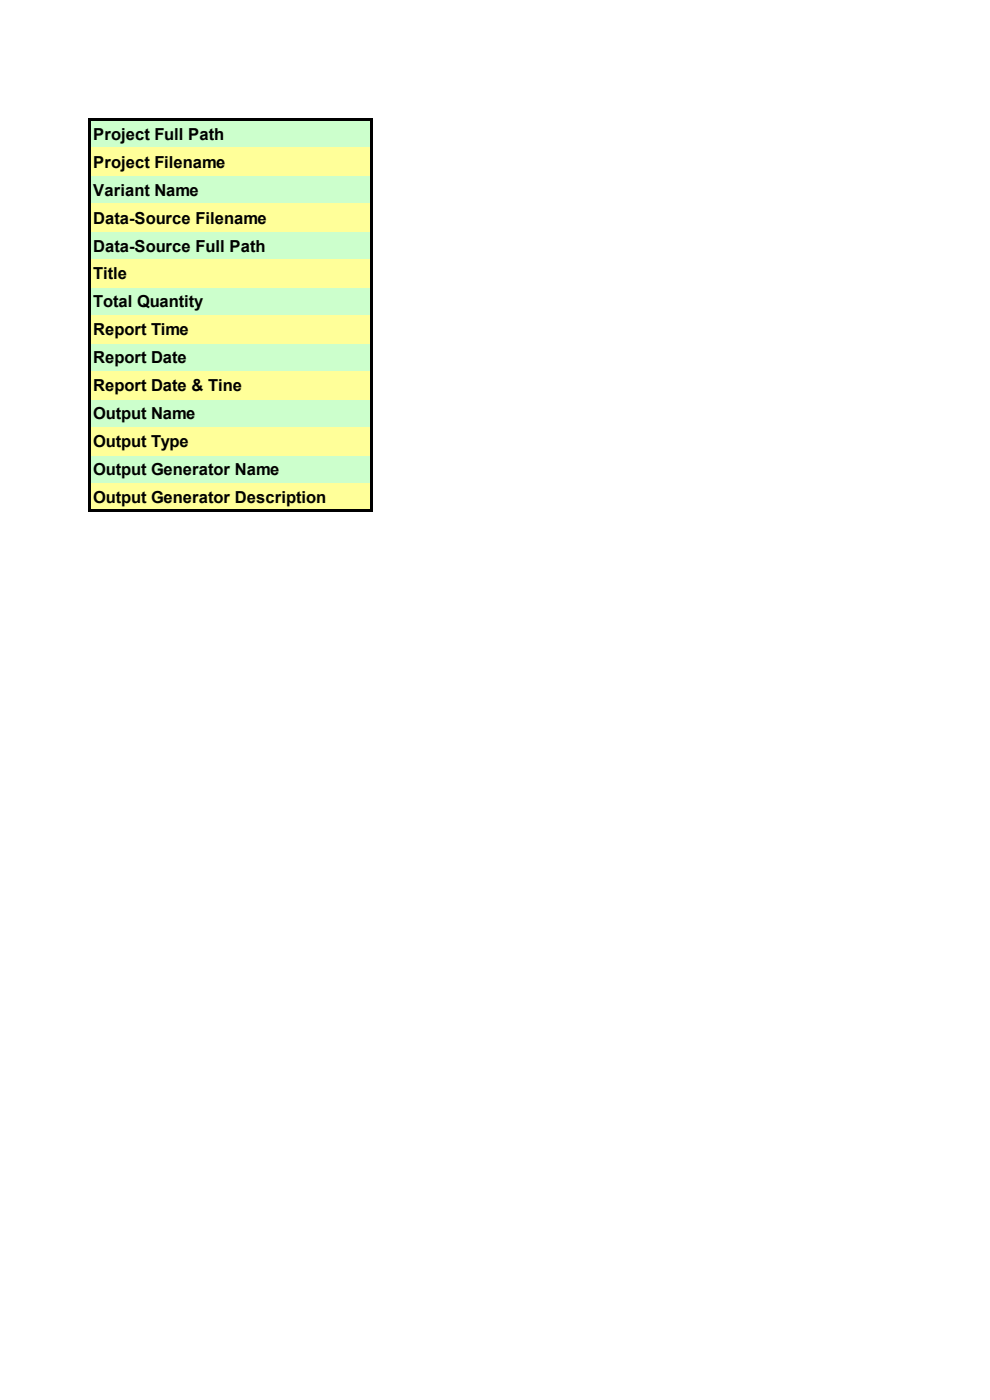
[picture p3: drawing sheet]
<svg xmlns="http://www.w3.org/2000/svg" width="210mm" height="297mm" viewBox="0 0 210 297" stroke-linecap="round" stroke-linejoin="round" font-family="sans-serif">
<defs><g id="words">
<g font-size="3.5">
<text x="19.8" y="29.7">Project Full Path</text>
<text x="19.8" y="35.6">Project Filename</text>
<text x="19.8" y="41.5">Variant Name</text>
<text x="19.8" y="47.4">Data-Source Filename</text>
<text x="19.8" y="53.4">Data-Source Full Path</text>
<text x="19.8" y="59.3">Title</text>
<text x="19.8" y="65.2">Total Quantity</text>
<text x="19.8" y="71.1">Report Time</text>
<text x="19.8" y="77.1">Report Date</text>
<text x="19.8" y="83">Report Date &amp; Tine</text>
<text x="19.8" y="88.9">Output Name</text>
<text x="19.8" y="94.8">Output Type</text>
<text x="19.8" y="100.8">Output Generator Name</text>
<text x="19.8" y="106.7">Output Generator Description</text>
</g>
</g></defs>
<g fill="#cfc">
<path d="M19.1 25.5h59.9v6h-59.9z" fill-rule="evenodd"/>
<path d="M19.1 37.3h59.9v6h-59.9z" fill-rule="evenodd"/>
<path d="M19.1 49.1h59.9v6.1h-59.9z" fill-rule="evenodd"/>
<path d="M19.1 61h59.9v6h-59.9z" fill-rule="evenodd"/>
<path d="M19.1 72.8h59.9v6.1h-59.9z" fill-rule="evenodd"/>
<path d="M19.1 84.7h59.9v6h-59.9z" fill-rule="evenodd"/>
<path d="M19.1 96.5h59.9v6.1h-59.9z" fill-rule="evenodd"/>
</g>
<g fill="#ff9">
<path d="M19.1 31.3h59.9v6.1h-59.9z" fill-rule="evenodd"/>
<path d="M19.1 43.2h59.9v6h-59.9z" fill-rule="evenodd"/>
<path d="M19.1 55h59.9v6.1h-59.9z" fill-rule="evenodd"/>
<path d="M19.1 66.9h59.9v6.1h-59.9z" fill-rule="evenodd"/>
<path d="M19.1 78.7h59.9v6.1h-59.9z" fill-rule="evenodd"/>
<path d="M19.1 90.6h59.9v6.1h-59.9z" fill-rule="evenodd"/>
<path d="M19.1 102.4h59.9v6.1h-59.9z" fill-rule="evenodd"/>
</g>
<g fill="#000">
<path d="M18.6 25h.6v83.5h-.6z" fill-rule="evenodd"/>
<path d="M19.2 25h59.8v.5h-59.8z" fill-rule="evenodd"/>
<path d="M78.5 25.3h.5v83.2h-.5z" fill-rule="evenodd"/>
<path d="M19.2 107.9h59.3v.6h-59.3z" fill-rule="evenodd"/>
</g>
<use href="#words"/>
</svg>
